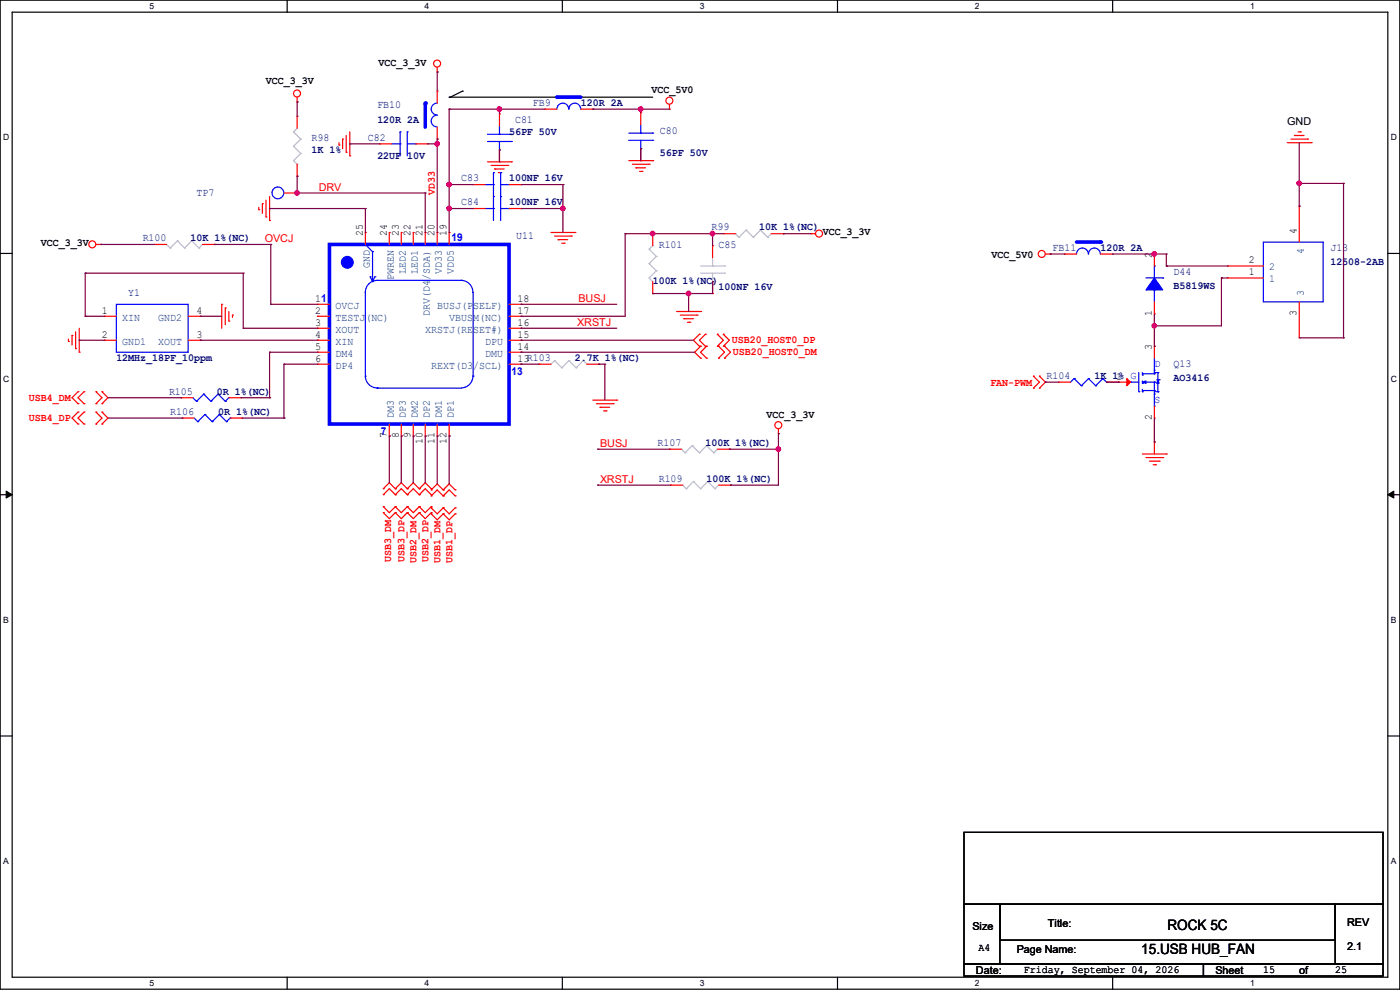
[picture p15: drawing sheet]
<svg xmlns="http://www.w3.org/2000/svg" width="297mm" height="210mm" viewBox="0 0 297 210" stroke-linecap="round" stroke-linejoin="round" font-family="sans-serif">
<defs><g id="words">
<g font-size="3">
<text x="247.7" y="197.4">ROCK 5C</text>
<text x="242.1" y="202.4">15.USB HUB_FAN</text>
</g>
<g font-size="2.3">
<text x="56.4" y="17.9">VCC_3_3V</text>
<text x="80.3" y="14.1">VCC_3_3V</text>
<text x="138.2" y="19.7">VCC_5V0</text>
<text x="273.1" y="26.5">GND</text>
<text x="8.7" y="52.2">VCC_3_3V</text>
<text x="77" y="50.1" transform="rotate(-90 77 50.1)">25</text>
<text x="82" y="50.1" transform="rotate(-90 82 50.1)">24</text>
<text x="84.6" y="50.1" transform="rotate(-90 84.6 50.1)">23</text>
<text x="87.1" y="50.1" transform="rotate(-90 87.1 50.1)">22</text>
<text x="89.7" y="50.1" transform="rotate(-90 89.7 50.1)">21</text>
<text x="92.2" y="50.1" transform="rotate(-90 92.2 50.1)">20</text>
<text x="94.7" y="50.1" transform="rotate(-90 94.7 50.1)">19</text>
<text x="174.5" y="49.9">VCC_3_3V</text>
<text x="275.1" y="49.6" transform="rotate(-90 275.1 49.6)">4</text>
<text x="210.4" y="54.7">VCC_5V0</text>
<text x="244.3" y="54.7" transform="rotate(-90 244.3 54.7)">2</text>
<text x="265" y="58.4">1</text>
<text x="265" y="55.9">2</text>
<text x="66.8" y="64">11</text>
<text x="109.8" y="64">18</text>
<text x="21.6" y="66.5">1</text>
<text x="21.6" y="71.6">2</text>
<text x="41.7" y="71.6">3</text>
<text x="41.7" y="66.5">4</text>
<text x="66.8" y="66.5">2</text>
<text x="66.8" y="69.1">3</text>
<text x="66.8" y="71.6">4</text>
<text x="109.8" y="71.6">15</text>
<text x="109.8" y="69.1">16</text>
<text x="109.8" y="66.5">17</text>
<text x="244.3" y="67.1" transform="rotate(-90 244.3 67.1)">1</text>
<text x="275.1" y="67.1" transform="rotate(-90 275.1 67.1)">3</text>
<text x="66.8" y="74.2">5</text>
<text x="66.8" y="76.7">6</text>
<text x="109.8" y="76.7">13R103</text>
<text x="109.8" y="74.2">14</text>
<text x="244.3" y="74.2" transform="rotate(-90 244.3 74.2)">3</text>
<text x="236.8" y="80.5">1</text>
<text x="162.6" y="88.8">VCC_3_3V</text>
<text x="244.3" y="89.2" transform="rotate(-90 244.3 89.2)">2</text>
<text x="82" y="93" transform="rotate(-90 82 93)">7</text>
<text x="84.6" y="93" transform="rotate(-90 84.6 93)">8</text>
<text x="87.1" y="93" transform="rotate(-90 87.1 93)">9</text>
<text x="89.7" y="94.3" transform="rotate(-90 89.7 94.3)">10</text>
<text x="92.2" y="94.3" transform="rotate(-90 92.2 94.3)">11</text>
<text x="94.7" y="94.3" transform="rotate(-90 94.7 94.3)">12</text>
<text x="206.3" y="197.2">Size</text>
<text x="222.3" y="196.7">Title:</text>
<text x="285.8" y="196.4">REV</text>
<text x="207.6" y="201.8">A4</text>
<text x="215.7" y="202.3">Page Name:</text>
<text x="285.8" y="201.5">2.1</text>
<text x="207.1" y="206.6">Date:</text>
<text x="217.2" y="206.4">Friday, September 04, 2026</text>
<text x="257.9" y="206.6">Sheet</text>
<text x="268" y="206.4">15</text>
<text x="275.6" y="206.6">of</text>
<text x="283.2" y="206.4">25</text>
</g>
<g font-size="2.3" fill="#00007f">
<text x="80.1" y="23">FB10</text>
<text x="113.1" y="22.5">FB9</text>
<text x="123.2" y="22.5">120R 2A</text>
<text x="66.1" y="29.8">R98</text>
<text x="78" y="29.8">C82</text>
<text x="80.1" y="26">120R 2A</text>
<text x="108" y="28.6">56PF 50V</text>
<text x="109.3" y="26">C81</text>
<text x="140" y="28.3">C80</text>
<text x="66.1" y="32.4">1K 1%</text>
<text x="80.1" y="33.7">22UF 10V</text>
<text x="140" y="33.1">56PF 50V</text>
<text x="41.7" y="41.5">TP7</text>
<text x="97.8" y="38.5">C83</text>
<text x="108" y="38.5">100NF 16V</text>
<text x="97.8" y="43.6">C84</text>
<text x="108" y="43.6">100NF 16V</text>
<text x="30.3" y="51.2">R100</text>
<text x="40.4" y="51.2">10K 1%(NC)</text>
<text x="109.5" y="50.7">U11</text>
<text x="139.7" y="52.7">R101</text>
<text x="150.9" y="48.9">R99</text>
<text x="152.4" y="52.7">C85</text>
<text x="161.1" y="48.9">10K 1%(NC)</text>
<text x="223.3" y="53.2">FB11</text>
<text x="233.5" y="53.2">120R 2A</text>
<text x="282.2" y="53.2">J13</text>
<text x="249" y="58.3">D44</text>
<text x="282.2" y="56.3">12508-2AB</text>
<text x="27.2" y="62.9">Y1</text>
<text x="138.5" y="60.3">100K 1%(NC)</text>
<text x="152.4" y="61.6">100NF 16V</text>
<text x="249" y="61.3">B5819WS</text>
<text x="24.7" y="76.6">12MHz_18PF_10ppm</text>
<text x="122" y="76.6">2.7K 1%(NC)</text>
<text x="249" y="77.9">Q13</text>
<text x="35.9" y="83.7">R105</text>
<text x="46" y="83.7">0R 1%(NC)</text>
<text x="222" y="80.4">R104</text>
<text x="232.2" y="80.4">1K 1% G</text>
<text x="249" y="80.9">AO3416</text>
<text x="36.1" y="88">R106</text>
<text x="46.3" y="88">0R 1%(NC)</text>
<text x="139.5" y="94.6">R107</text>
<text x="149.6" y="94.6">100K 1%(NC)</text>
<text x="139.7" y="102.2">R109</text>
<text x="149.9" y="102.2">100K 1%(NC)</text>
</g>
<g font-size="2.3" fill="#f00">
<text x="67.6" y="40.4">DRV</text>
<text x="92.2" y="41.4" transform="rotate(-90 92.2 41.4)">VD33</text>
<text x="56.2" y="51.3">OVCJ</text>
<text x="122.7" y="64">BUSJ</text>
<text x="122.5" y="69.1">XRSTJ</text>
<text x="155.2" y="72.8">USB20_HOST0_DP</text>
<text x="155.5" y="75.3">USB20_HOST0_DM</text>
<text x="210.1" y="81.9">FAN-PWM</text>
<text x="6.1" y="85">USB4_DM</text>
<text x="6.1" y="89.3">USB4_DP</text>
<text x="127.3" y="94.8">BUSJ</text>
<text x="127.3" y="102.4">XRSTJ</text>
<text x="83" y="119.2" transform="rotate(-90 83 119.2)">USB3_DM</text>
<text x="85.8" y="119.2" transform="rotate(-90 85.8 119.2)">USB3_DP</text>
<text x="88.3" y="119.4" transform="rotate(-90 88.3 119.4)">USB2_DM</text>
<text x="90.9" y="119.2" transform="rotate(-90 90.9 119.2)">USB2_DP</text>
<text x="93.4" y="119.4" transform="rotate(-90 93.4 119.4)">USB1_DM</text>
<text x="96" y="119.4" transform="rotate(-90 96 119.4)">USB1_DP</text>
</g>
<g font-size="2.3" fill="#00f">
<text x="95.8" y="51.2">19</text>
<text x="244.9" y="77.9">D</text>
<text x="108.5" y="79.6">13</text>
<text x="244.9" y="85.5">S</text>
<text x="80.8" y="92.3">7</text>
</g>
<g font-size="2.3" fill="#003f7f">
<text x="276.6" y="53.9" transform="rotate(-90 276.6 53.9)">4</text>
<text x="78.5" y="56.9" transform="rotate(-90 78.5 56.9)">GND</text>
<text x="83.6" y="59.5" transform="rotate(-90 83.6 59.5)">PWREN</text>
<text x="86.1" y="58.2" transform="rotate(-90 86.1 58.2)">LED2</text>
<text x="88.6" y="58.2" transform="rotate(-90 88.6 58.2)">LED1</text>
<text x="93.7" y="58.2" transform="rotate(-90 93.7 58.2)">VD33</text>
<text x="96.3" y="58.2" transform="rotate(-90 96.3 58.2)">VDD5</text>
<text x="269.3" y="59.9">1</text>
<text x="269.3" y="57.4">2</text>
<text x="71.2" y="65.5">OVCJ</text>
<text x="92.8" y="65.5">BUSJ(PSELF)</text>
<text x="276.6" y="62.8" transform="rotate(-90 276.6 62.8)">3</text>
<text x="26" y="68">XIN</text>
<text x="33.6" y="68">GND2</text>
<text x="71.2" y="68">TESTJ(NC)</text>
<text x="71.2" y="70.6">XOUT</text>
<text x="90.2" y="70.6">XRSTJ(RESET#)</text>
<text x="91.2" y="67.1" transform="rotate(-90 91.2 67.1)">DRV(D4/SDA)</text>
<text x="95.3" y="68">VBUSM(NC)</text>
<text x="26" y="73.1">GND1</text>
<text x="33.6" y="73.1">XOUT</text>
<text x="71.2" y="73.1">XIN</text>
<text x="71.2" y="75.6">DM4</text>
<text x="102.9" y="75.6">DMU</text>
<text x="102.9" y="73.1">DPU</text>
<text x="71.2" y="78.2">DP4</text>
<text x="91.5" y="78.2">REXT(D3/SCL)</text>
<text x="83.6" y="88.7" transform="rotate(-90 83.6 88.7)">DM3</text>
<text x="86.1" y="88.7" transform="rotate(-90 86.1 88.7)">DP3</text>
<text x="88.6" y="88.7" transform="rotate(-90 88.6 88.7)">DM2</text>
<text x="91.2" y="88.7" transform="rotate(-90 91.2 88.7)">DP2</text>
<text x="93.7" y="88.7" transform="rotate(-90 93.7 88.7)">DM1</text>
<text x="96.3" y="88.7" transform="rotate(-90 96.3 88.7)">DP1</text>
</g>
<g font-size="1.8">
<text x="31.7" y="1.9">5</text>
<text x="90.1" y="1.9">4</text>
<text x="148.5" y="1.9">3</text>
<text x="206.8" y="1.9">2</text>
<text x="265.2" y="1.9">1</text>
<text x=".7" y="29.8">D</text>
<text x="295.1" y="29.8">D</text>
<text x=".7" y="80.9">C</text>
<text x="295.1" y="80.9">C</text>
<text x=".7" y="132.1">B</text>
<text x="295.1" y="132.1">B</text>
<text x=".7" y="183.3">A</text>
<text x="295.1" y="183.3">A</text>
<text x="31.7" y="209.2">5</text>
<text x="90.1" y="209.2">4</text>
<text x="148.5" y="209.2">3</text>
<text x="206.8" y="209.2">2</text>
<text x="265.2" y="209.2">1</text>
</g>
</g></defs>
<path d="M0 0h297v209.8h-297zM2.6 2.6h291.8v204.7h-291.8z" fill="none" stroke="#000" stroke-width=".25"/>
<g fill="#fff">
<path d="M31.8 .3h.9v2h-.9z"/>
<path d="M31.8 207.6h.9v2h-.9z"/>
</g>
<path d="M60.9 0v2.6M60.9 207.3v2.5" fill="none" stroke="#000" stroke-width=".25"/>
<g fill="#fff">
<path d="M90.1 .3h1v2h-1z"/>
<path d="M90.1 207.6h1v2h-1z"/>
</g>
<path d="M119.3 0v2.6M119.3 207.3v2.5" fill="none" stroke="#000" stroke-width=".25"/>
<g fill="#fff">
<path d="M148.5 .3h.9v2h-.9z"/>
<path d="M148.5 207.6h.9v2h-.9z"/>
</g>
<path d="M177.7 0v2.6M177.7 207.3v2.5" fill="none" stroke="#000" stroke-width=".25"/>
<g fill="#fff">
<path d="M206.8 .3h1v2h-1z"/>
<path d="M206.8 207.6h1v2h-1z"/>
</g>
<path d="M236.1 0v2.6M236.1 207.3v2.5" fill="none" stroke="#000" stroke-width=".25"/>
<g fill="#fff">
<path d="M265.2 .3h1v2h-1z"/>
<path d="M265.2 207.6h1v2h-1z"/>
<path d="M.7 28.2h1.2v1.9h-1.2z"/>
<path d="M295.1 28.2h1.2v1.9h-1.2z"/>
<path d="M.7 79.3h1.2v2h-1.2z"/>
<path d="M295.1 79.3h1.2v2h-1.2z"/>
</g>
<path d="M0 53.8h2.6M294.4 53.8h2.6" fill="none" stroke="#000" stroke-width=".25"/>
<g fill="#fff">
<path d="M.7 130.5h1.2v2h-1.2z"/>
<path d="M295.1 130.5h1.1v2h-1.1z"/>
</g>
<path d="M0 104.9h2.6M294.4 104.9h2.6" fill="none" stroke="#000" stroke-width=".25"/>
<path d="M1.3 104.2l1.3 .7-1.3 .8zM294.4 104.9l1.3-.7v1.5z" fill="#000" stroke="#000" stroke-width=".21"/>
<g fill="#fff">
<path d="M.7 181.7h1.2v2h-1.2z"/>
<path d="M295.1 181.7h1.1v2h-1.1z"/>
</g>
<g fill="none" stroke="#000" stroke-width=".25">
<path d="M98.1 19.3h.1M98.1 19.3l-2.6 1.3M95.3 20.6h.1M95.3 20.6h43.2M0 156.1h2.6M294.4 156.1h2.6M204.5 176.6h88.9v15.2h-88.9zM204.5 191.8h7.6v12.7h-7.6zM212.1 191.8h71.2v7.6h-71.2zM283.3 191.8h10.1v12.7h-10.1zM204.5 204.5h50.8v2.6h-50.8zM212.1 204.5h76.2"/>
<path d="M255.3 204.5h38.1v2.6h-38.1zM288.3 204.5h.1"/>
</g>
<g fill="none" stroke="#f00" stroke-width=".25">
<path d="M92.8 15.3h.1M92.8 14.3v1M63 21.6h.1M63 20.6v1M71.9 30.8h.1M71.9 30.3v.5M72.7 29.5h.1M72.7 29.5v2M73.4 32.3h.1M73.4 28.7v3.6M74.2 33.1h.1M74.2 28v5.1"/>
<path d="M103.4 34.3h5.1M104.2 35.1h3.5M104.9 35.9h.1M104.9 35.9h2.1M105.7 36.6h.5M106.2 36.6h.1M107.7 35.1h.1M108.5 34.3h.1M133.4 34.1h5.1M134.2 34.8h3.5M134.9 35.6h.1M134.9 35.6h2"/>
<path d="M135.7 36.4h.5M136.2 36.4h.1M137.7 34.8h.1M138.5 34.1h.1M142 23.2h.1M142 22.1v1.1M273.1 30.3h5.1M273.9 29.5h3.5M274.6 28.7h.1M274.6 28.7h2M275.4 28h.5M275.9 28h.1"/>
<path d="M277.4 29.5h.1M278.2 30.3h.1M20.4 51.9h1M21.4 51.9h.1M54.9 44.5h.1M54.9 44v.5M55.7 43.2h.1M55.7 43.2v2.1M56.4 46h.1M56.4 42.5v3.5M57.2 46.8h.1M57.2 41.7v5.1"/>
<path d="M116.9 49.3h5.1M117.6 50.1h3.6M118.4 50.8h.1M118.4 50.8h2M119.2 51.6h.5M119.7 51.6h.1M121.2 50.1h.1M122 49.3h.1M172 49.6h.1M172 49.6h1M221.8 53.9h1M222.8 53.9h.1"/>
<path d="M14.5 72.4h.1M14.5 71.9v.5M15.3 71.2h.1M15.3 71.2v2M16 74h.1M16 70.4v3.6M16.8 74.7h.1M16.8 69.6v5.1M47 64.6h.1M47 64.6v5M47.8 65.3h.1M47.8 65.3v3.6"/>
<path d="M48.6 68.1h.1M48.6 66.1v2M49.3 66.8h.1M49.3 66.8v.6M143.6 66.1h5M144.3 66.8h3.6M145.1 67.6h.1M145.1 67.6h2M145.8 68.4h.5M146.3 68.4h.1M147.9 66.8h.1M148.4 70.9h.1"/>
<path d="M148.4 73.4h.1M148.4 70.9l-1.3 1.3 1.3 1.2M148.6 66.1h.1M148.6 73.4h.1M148.6 76h.1M148.6 73.4l-1.2 1.3 1.2 1.3M149.6 73.4h.1M149.6 70.9h.1M149.6 70.9l-1.2 1.3 1.2 1.2M149.9 76h.1M149.9 73.4h.1M149.9 73.4l-1.3 1.3 1.3 1.3"/>
<path d="M152.2 73.4h.1M152.2 70.9h.1M152.2 70.9l1.3 1.3-1.3 1.2M152.4 76h.1M152.4 73.4h.1M152.4 73.4l1.3 1.3-1.3 1.3M153.5 73.4h.1M153.5 70.9h.1M153.5 70.9l1.2 1.3-1.2 1.2M153.7 76h.1M153.7 73.4h.1M153.7 73.4l1.3 1.3-1.3 1.3"/>
<path d="M219.2 79.8h.1M219.2 79.8l1.3 1.3-1.3 1.2M220.5 79.8h.1M220.5 79.8l1.3 1.3-1.3 1.2M16.6 83.1h.1M16.6 85.6h.1M16.6 87.4h.1M16.6 90h.1M16.6 83.1l-1.3 1.3 1.3 1.2M16.6 87.4l-1.3 1.3 1.3 1.3M17.8 83.1h.1M17.8 85.6h.1"/>
<path d="M17.8 87.4h.1M17.8 90h.1M17.8 83.1l-1.2 1.3 1.2 1.2M17.8 87.4l-1.2 1.3 1.2 1.3M20.4 83.1h.1M20.4 85.6h.1M20.4 87.4h.1M20.4 90h.1M20.4 83.1l1.2 1.3-1.2 1.2M20.4 87.4l1.2 1.3-1.2 1.3M21.6 85.6h.1M21.6 83.1h.1"/>
<path d="M21.6 90h.1M21.6 87.4h.1M21.6 83.1l1.3 1.3-1.3 1.2M21.6 87.4l1.3 1.3-1.3 1.3M125.8 84.9h5.1M126.5 85.6h3.6M127.3 86.4h.1M127.3 86.4h2M128.1 87.2h.5M128.6 87.2h.1M130.1 85.6h.1M130.9 84.9h.1"/>
<path d="M165.1 92h.1M165.1 91v1M219.2 82.3h.1M220.5 82.3h.1M242.4 96.3h5M243.1 97.1h3.6M243.9 97.8h2M244.6 98.6h.6M244.9 93.8h.1M244.9 93.8v2.5M245.2 98.6h.1M245.9 97.8h.1"/>
<path d="M246.7 97.1h.1M247.4 96.3h.1M81.3 103.7h.1M81.3 104.9h.1M81.3 108.8h.1M81.3 107.5h.1M81.3 108.8l1.3 1.2 1.3-1.2M81.3 103.7l1.3-1.3 1.3 1.3M81.3 107.5l1.3 1.3 1.3-1.3M81.3 104.9l1.3-1.2 1.3 1.2M83.9 103.7h.1M83.9 104.9h.1"/>
<path d="M83.9 108.8h.1M83.9 107.5h.1M83.9 107.5l1.2 1.3 1.3-1.3M83.9 104.9l1.2-1.2 1.3 1.2M83.9 103.7l1.2-1.3 1.3 1.3M83.9 108.8l1.2 1.2 1.3-1.2M86.4 103.7h.1M86.4 104.9h.1M86.4 108.8h.1M86.4 107.5h.1M86.4 103.7l1.3-1.3 1.2 1.3M86.4 104.9l1.3-1.2 1.2 1.2"/>
<path d="M86.4 108.8l1.3 1.2 1.2-1.2M86.4 107.5l1.3 1.3 1.2-1.3M88.9 103.7h.1M88.9 104.9h.1M88.9 108.8h.1M88.9 107.5h.1M88.9 103.7l1.3-1.3 1.3 1.3M88.9 104.9l1.3-1.2 1.3 1.2M88.9 108.8l1.3 1.2 1.3-1.2M88.9 107.5l1.3 1.3 1.3-1.3M91.5 103.9h.1M91.5 105.2h.1"/>
<path d="M91.5 109h.1M91.5 107.7h.1M91.5 103.7h.1M91.5 104.9h.1M91.5 108.8h.1M91.5 107.5h.1M91.5 103.9l1.3-1.2 1.2 1.2M91.5 105.2l1.3-1.3 1.2 1.3M91.5 109l1.3 1.3 1.2-1.3M91.5 107.7l1.3 1.3 1.2-1.3M94 103.9h.1M94 105.2h.1"/>
<path d="M94 109h.1M94 107.7h.1M94 103.9l1.3-1.2 1.3 1.2M94 105.2l1.3-1.3 1.3 1.3M94 109l1.3 1.3 1.3-1.3M94 107.7l1.3 1.3 1.3-1.3M96.6 103.9h.1M96.6 105.2h.1M96.6 109h.1M96.6 107.7h.1"/>
<circle cx="63" cy="19.8" r=".74"/>
<circle cx="92.7" cy="13.5" r=".74"/>
<circle cx="142" cy="21.4" r=".74"/>
<circle cx="19.6" cy="51.8" r=".74"/>
<circle cx="173.8" cy="49.6" r=".74"/>
<circle cx="221" cy="53.9" r=".74"/>
<circle cx="165.1" cy="90.2" r=".74"/>
</g>
<path d="M92.8 24.4a1.25 1.25 0 0 0-1.3 1.3 1.25 1.25 0 0 0 1.3 1.2M92.8 21.9a1.25 1.25 0 0 0-1.3 1.2 1.25 1.25 0 0 0 1.3 1.3" fill="none" stroke="#00f" stroke-width=".25"/>
<path d="M90.2 21.9v5.1" fill="none" stroke="#00f" stroke-width=".76"/>
<circle cx="90.2" cy="21.9" r=".38" fill="#00f"/>
<g fill="none" stroke="#f00" stroke-width=".25">
<path d="M92.8 19.3h.1M92.8 19.3v2.6M92.8 29.5h.1M92.8 27v2.5M138.5 49.6h.1M138.5 49.6v2.5M138.5 59.7v2.6M114.3 77.3h.1M114.3 77.3h2.6M124.5 77.3h2.5M127 77.3h.1M138.5 62.3h.1"/>
<path d="M38.4 84.4h.1M38.4 84.4h2.5M38.7 88.7h.1M38.7 88.7h2.5M48.6 84.4h2.5M48.8 88.7h2.6M51.1 84.4h.1M51.4 88.7h.1M142 95.3h.1M142 95.3h2.6M152.2 95.3h2.5M154.7 95.3h.1"/>
</g>
<g fill="none" stroke="#c0c0c0" stroke-width=".25">
<path d="M137.7 59h.1M137.7 55.9h.1M137.7 52.9h.1M137.7 59l.8 .7M137.7 55.9l1.5 1.5M137.7 52.9l1.5 1.5M138.5 52.1h.1M138.5 52.1l-.8 .8M139.2 57.4h.1M139.2 54.4h.1M139.2 57.4l-1.5 1.6M139.2 54.4l-1.5 1.5"/>
<path d="M117.6 76.5h.1M117.6 76.5l-.7 .8M117.6 76.5l1.6 1.5M119.2 78h.1M120.7 76.5h.1M120.7 76.5l-1.5 1.5M120.7 76.5l1.5 1.5M122.2 78h.1M123.7 76.5h.1M123.7 76.5l-1.5 1.5M123.7 76.5l.8 .8M124.5 77.3h.1"/>
<path d="M144.6 95.3h.1M144.6 95.3l.7 .8M145.3 96.1h.1M146.9 94.5h.1M146.9 94.5l1.5 1.6M146.9 94.5l-1.6 1.6M148.4 96.1h.1M149.9 94.5h.1M149.9 94.5l1.5 1.6M149.9 94.5l-1.5 1.6M151.4 96.1h.1M152.2 95.3l-.8 .8"/>
</g>
<g fill="none" stroke="#00f" stroke-width=".25">
<path d="M228.4 53.9a1.25 1.25 0 0 1 1.2-1.3 1.25 1.25 0 0 1 1.3 1.3M230.9 53.9a1.25 1.25 0 0 1 1.3-1.3 1.25 1.25 0 0 1 1.2 1.3M40.9 84.4l.8 .7M41.2 88.7l.8 .8M41.7 85.1h.1M42 89.5h.1M43.2 83.6h.1M43.2 83.6l-1.5 1.5M43.2 83.6l1.5 1.5M43.5 87.9h.1M43.5 87.9l-1.5 1.6M43.5 87.9l1.5 1.6"/>
<path d="M44.7 85.1h.1M45 89.5h.1M46.3 83.6h.1M46.3 83.6l-1.6 1.5M46.3 83.6l1.5 1.5M46.5 87.9h.1M46.5 87.9l-1.5 1.6M46.5 87.9l1.5 1.6M47.8 85.1h.1M48 89.5h.1M48.6 84.4h.1M48.6 84.4l-.8 .7"/>
<path d="M48.8 88.7h.1M48.8 88.7l-.8 .8"/>
</g>
<path d="M228.4 51.4h5.1" fill="none" stroke="#00f" stroke-width=".76"/>
<circle cx="233.5" cy="51.4" r=".38" fill="#00f"/>
<g fill="none" stroke="#f00" stroke-width=".25">
<path d="M106 24.2h.1M106 34.3h.1M106 24.2v2.5M106 31.8v2.5M77.5 49.3h.1M77.5 49.3v2.6M82.6 49.3h.1M82.6 49.3v2.6M85.1 49.3h.1M85.1 49.3v2.6M87.7 49.3h.1M87.7 49.3v2.6"/>
<path d="M90.2 49.3h.1M90.2 49.3v2.6M92.8 49.3h.1M92.8 49.3v2.6M95.3 49.3h.1M95.3 49.3v2.6M100.4 44.2h.1M100.4 44.2h2.5M108 44.2h2.5M110.5 44.2h.1M151.2 52.1h.1M151.2 52.1v2.6"/>
<path d="M151.2 59.7v2.6M225.8 53.9h.1M225.8 53.9h2.6M233.5 53.9h2.5M236 53.9h.1M244.9 53.9h.1M244.9 53.9v2.5M22.1 67.1h.1M22.1 72.2h.1M22.1 67.1h2.6M22.1 72.2h2.6M39.9 67.1h2.6"/>
<path d="M39.9 72.2h2.6M42.5 72.2h.1M42.5 67.1h.1M67.4 67.1h.1M67.4 69.6h.1M67.4 72.2h.1M67.4 74.7h.1M67.4 77.3h.1M67.4 64.6h.1M67.4 67.1h2.5M67.4 72.2h2.5M67.4 69.6h2.5"/>
<path d="M67.4 74.7h2.5M67.4 77.3h2.5M67.4 64.6h2.5M108 67.1h2.5M108 72.2h2.5M108 69.6h2.5M108 74.7h2.5M108 77.3h2.5M108 64.6h2.5M110.5 77.3h.1M110.5 74.7h.1M110.5 72.2h.1"/>
<path d="M110.5 69.6h.1M110.5 67.1h.1M110.5 64.6h.1M151.2 62.3h.1M244.9 66.6h.1M244.9 64.1v2.5M82.6 92.5h.1M82.6 90v2.5M85.1 92.5h.1M85.1 90v2.5M87.7 92.5h.1M87.7 90v2.5"/>
<path d="M90.2 92.5h.1M90.2 90v2.5M92.8 92.5h.1M92.8 90v2.5M95.3 92.5h.1M95.3 90v2.5M142.3 102.9h.1M142.3 102.9h2.5M152.4 102.9h2.6M155 102.9h.1"/>
</g>
<g fill="none" stroke="#00f" stroke-width=".25">
<path d="M103.4 30h5.1M103.4 28.5h5.1M106 31.8h.1M106 28.5h.1M106 26.7v1.8M106 30v1.8M108.5 30h.1M108.5 28.5h.1M118.2 23.2a1.25 1.25 0 0 1 1.2-1.3 1.25 1.25 0 0 1 1.3 1.3M120.7 23.2a1.25 1.25 0 0 1 1.2-1.3 1.25 1.25 0 0 1 1.3 1.3M77.5 51.9l1.5 1.5M78.5 58.7h.1"/>
<path d="M78.5 58.7l.5 1M79 53.4h.1M79 59.7h.1M79 53.4v6.3M79.5 58.7h.1M79.5 58.7l-.5 1M97.8 59.5h.1M97.8 59.5h-17.7a2.52 2.52 0 0 0-2.6 2.5v17.8M97.8 59.5a2.52 2.52 0 0 1 2.5 2.5l.1 17.8M102.9 44.2h1.8M104.7 44.2h.1M104.7 41.7h.1"/>
<path d="M104.7 41.7v5.1M106.2 41.7h.1M106.2 44.2h1.8M106.2 41.7v5.1M108 44.2h.1M243.1 59h3.6M244.9 56.4h.1M244.9 56.4v2.6M246.7 59h.1M24.7 64.6h15.2v10.1h-15.2zM77.5 79.8h.1M77.5 79.8a2.52 2.52 0 0 0 2.6 2.5"/>
<path d="M100.3 79.8a2.52 2.52 0 0 1-2.5 2.5h-17.7M100.4 79.8h.1M244.9 61.5h.1M244.9 61.5v2.6M80.1 82.3h.1"/>
</g>
<g fill="#00f" stroke="#00f" stroke-width=".25">
<path d="M244.9 59l1.8 2.5h-3.6z" fill-rule="evenodd"/>
<circle cx="73.7" cy="55.6" r="1.25"/>
</g>
<path d="M118.2 20.6h5M69.9 51.9h38.1v38.1h-38.1z" fill="none" stroke="#00f" stroke-width=".76"/>
<g fill="none" stroke="#c0c0c0" stroke-width=".25">
<path d="M148.6 58h5.1M148.6 56.4h5.1M151.2 59.7h.1M151.2 56.4h.1M151.2 54.7v1.7M151.2 58v1.7M153.7 58h.1M153.7 56.4h.1M144.8 102.9h.1M144.8 102.9l.8 .8M145.6 103.7h.1M147.1 102.2h.1"/>
<path d="M147.1 102.2l1.5 1.5M147.1 102.2l-1.5 1.5M148.6 103.7h.1M150.2 102.2h.1M150.2 102.2l1.5 1.5M150.2 102.2l-1.6 1.5M151.7 103.7h.1M152.4 102.9l-.7 .8"/>
</g>
<circle cx="118.2" cy="20.6" r=".38" fill="#00f"/>
<g fill="none" stroke="#f00" stroke-width=".25">
<path d="M63 24.7h.1M63 37.4h.1M63 24.7v2.5M63 34.8v2.6M80.6 30.5h.1M80.6 30.5h2.5M88.2 30.5h2.5M90.7 30.5h.1M100.4 39.2h.1M100.4 39.2h2.5M108 39.2h2.5M110.5 39.2h.1"/>
<path d="M115.6 23.2h.1M115.6 23.2h2.6M123.2 23.2h2.6M125.8 23.2h.1M135.9 23.9h.1M135.9 34.1h.1M135.9 23.9v2.6M135.9 31.5v2.6M32.8 51.9h.1M32.8 51.9h2.5M43 51.9h2.5M45.5 51.9h.1"/>
<path d="M60.2 40.9h2.6M62.8 40.9h.1M153.5 49.6h.1M153.5 49.6h2.5M163.6 49.6h2.6M166.2 49.6h.1M260.4 59h.1M260.4 56.4h.1M260.4 59h7.6M260.4 56.4h7.6M275.6 43.7h.1M275.6 43.7v7.7"/>
<path d="M244.9 73.4h.1M244.9 73.4v2.6M275.6 71.7h.1M275.6 64.1v7.6M224.6 81.1h.1M224.6 81.1h2.5M234.7 81.1h5.1M237.3 81.1h.1M244.9 88.7h.1M244.9 86.1v2.6"/>
</g>
<g fill="none" stroke="#c0c0c0" stroke-width=".25">
<path d="M62.3 28h.1M62.3 31h.1M62.3 34.1h.1M62.3 28l1.5 1.5M62.3 31l1.5 1.6M62.3 34.1l.7 .7M63 34.8h.1M63 27.2l-.7 .8M63.8 29.5h.1M63.8 32.6h.1M63.8 29.5l-1.5 1.5M63.8 32.6l-1.5 1.5"/>
<path d="M35.3 51.9l.8 .7M36.1 52.6h.1M37.6 51.1h.1M37.6 51.1l-1.5 1.5M37.6 51.1l1.6 1.5M39.2 52.6h.1M40.7 51.1h.1M40.7 51.1l-1.5 1.5M40.7 51.1l1.5 1.5M42.2 52.6h.1M43 51.9h.1M43 51.9l-.8 .7"/>
<path d="M156 49.6h.1M156 49.6l.8 .7M156.8 50.3h.1M158.3 48.8h.1M158.3 48.8l1.5 1.5M158.3 48.8l-1.5 1.5M159.8 50.3h.1M161.3 48.8h.1M161.3 48.8l1.6 1.5M161.3 48.8l-1.5 1.5M162.9 50.3h.1M163.6 49.6l-.7 .7"/>
</g>
<g fill="none" stroke="#00f" stroke-width=".25">
<path d="M83.1 30.5h1.8M84.9 30.5h.1M84.9 28h.1M84.9 28v5.1M86.4 28h.1M86.4 30.5h1.8M86.4 28v5.1M88.2 30.5h.1M102.9 39.2h1.8M104.7 39.2h.1M104.7 36.6h.1M104.7 36.6v5.1"/>
<path d="M106.2 36.6h.1M106.2 39.2h1.8M106.2 36.6v5.1M108 39.2h.1M133.4 29.8h5.1M133.4 28.2h5.1M135.9 31.5h.1M135.9 28.2h.1M135.9 26.5v1.7M135.9 29.8v1.7M138.5 29.8h.1M138.5 28.2h.1"/>
<path d="M268 51.4h12.7v12.7h-12.7zM241.6 79v4.1M242.4 79.3h.1M242.4 79.5h.1M242.4 79.3h2.5M242.4 79v.5M244.9 79.3h.1M244.9 79h.1M244.9 78.5h.1M244.9 76v3.3M244.9 79h.8M245.7 79h.1"/>
<path d="M245.7 79v1.6M227.9 80.3h.1M227.9 80.3l-.8 .8M227.9 80.3l1.5 1.5M229.4 81.8h.1M230.9 80.3h.1M230.9 80.3l-1.5 1.5M230.9 80.3l1.6 1.5M232.5 81.8h.1M234 80.3h.1M234 80.3l-1.5 1.5M234 80.3l.7 .8"/>
<path d="M234.7 81.1h.1M239.8 81.1h.1M239.8 81.1h1.8M241.6 83.1h.1M242.4 81.3h.1M242.4 83.1h.1M242.4 82.8h2.5M242.4 80.8v.5M242.4 82.6v.5M243.1 81.1h1.8M244.9 82.8h.1M244.9 83.6h.1"/>
<path d="M244.9 81.1h.1M244.9 86.1h.1M244.9 81.1v5M244.9 83.1h.8M245.4 80.6h.5M245.7 83.1h.1M245.7 81.3v1.8M245.9 80.6h.1"/>
<circle cx="58.9" cy="40.9" r="1.25"/>
</g>
<g fill="#00f" stroke="#00f" stroke-width=".25">
<path d="M242.4 81.1l.7-.3v.5z"/>
<path d="M245.7 80.6l.2 .7h-.5z"/>
</g>
<path d="M239.1 80.3l.7 .8-.7 .7z" fill="#f00" stroke="#f00" stroke-width=".25"/>
<g fill="none" stroke="#7f003f" stroke-width=".25">
<path d="M92.8 15.3h.1M92.8 15.3v4M63 21.6h.1M63 37.4h.1M63 21.6v3.1M63 37.4v3.5M74.2 30.5h.1M74.2 30.5h6.4M90.7 30.5h2.1M92.8 30.5h.1M92.8 29.5h.1M92.8 29.5v19.8"/>
<path d="M95.3 23.2h.1M95.3 39.2h.1M95.3 23.2v26.1M95.3 23.2h20.3M95.3 39.2h5.1M106 31.8h.1M106 23.2h.1M106 23.2v1M106 31.8v2.5M110.5 39.2h8.9M119.4 39.2h.1M119.4 39.2v10.1"/>
<path d="M125.8 23.2h.1M125.8 23.2h16.2M135.9 23.2h.1M135.9 31.5h.1M135.9 23.2v.7M135.9 31.5v2.6M275.6 38.9h.1M275.6 30.3v13.4M275.6 38.9h9.4M285 38.9h.1M285 38.9v32.8M18.1 58h.1"/>
<path d="M18.1 58h33.5M18.1 58v9.1M21.4 51.9h.1M21.4 51.9h11.4M45.5 51.9h.1M45.5 51.9h11.9M51.6 58h.1M51.6 58v11.6M57.2 44.2h.1M57.2 44.2h20.3M57.4 51.9h.1M57.4 51.9v12.7"/>
<path d="M62.8 40.9h.1M62.8 40.9h27.4M63 40.9h.1M77.5 44.2h.1M77.5 44.2v5.1M90.2 40.9h.1M90.2 40.9v8.4M95.3 44.2h.1M95.3 44.2h5.1M110.5 44.2h8.9M119.4 44.2h.1M132.6 49.6h.1"/>
<path d="M132.6 49.6h20.9M132.6 49.6v17.5h-22.1M138.5 49.6h.1M151.2 49.6h.1M151.2 59.7h.1M151.2 59.7v2.6h-12.7M151.2 49.6v2.5M166.2 49.6h.1M166.2 49.6h5.8M222.8 53.9h.1M222.8 53.9h3M236 53.9h11.4"/>
<path d="M244.9 53.9h.1M247.4 53.9h.1M247.4 56.4h.1M247.4 53.9v2.5M247.4 56.4h13M259.1 59h.1M259.1 59v10.1h-14.2M259.1 59h1.3M275.6 43.7h.1M16.8 72.2h.1M16.8 72.2h5.3M18.1 67.1h.1"/>
<path d="M18.1 67.1h4M42.5 72.2h.1M42.5 67.1h.1M42.5 72.2h24.9M42.5 67.1h4.5M51.6 69.6h.1M51.6 69.6h15.8M57.2 74.7h.1M57.2 74.7v9.7M57.2 74.7h10.2M57.4 64.6h.1M57.4 64.6h10"/>
<path d="M60.2 77.3h.1M60.2 77.3h7.2M60.2 77.3v11.4M110.5 77.3h.1M110.5 69.6h.1M110.5 74.7h.1M110.5 72.2h.1M110.5 67.1h.1M110.5 64.6h.1M110.5 64.6h20.4M110.5 77.3h3.8M110.5 72.2h36.6"/>
<path d="M110.5 69.6h20.4M110.5 74.7h36.9M127 77.3h.1M127 77.3h1.3M128.3 77.3h.1M128.3 77.3v7.6M138.5 62.3h.1M146.1 62.3h.1M146.1 62.3v3.8M244.9 73.4h.1M244.9 69.1h.1M244.9 66.6v6.8"/>
<path d="M275.6 71.7h9.4M285 71.7h.1M22.9 84.4h15.5M22.9 88.7h15.8M38.4 84.4h.1M38.7 88.7h.1M51.1 84.4h6.1M51.4 88.7h8.8M57.2 84.4h.1M60.2 88.7h.1M82.6 92.5h.1M82.6 92.5v9.9"/>
<path d="M85.1 92.5h.1M85.1 92.5v9.9M87.7 92.5h.1M87.7 92.5v9.9M90.2 92.5h.1M90.2 92.5v9.9M92.8 92.5h.1M92.8 92.5v10.2M95.3 92.5h.1M95.3 92.5v10.2M126.8 95.3h.1M126.8 95.3h15.2"/>
<path d="M154.7 95.3h.1M154.7 95.3h10.4M165.1 92h.1M165.1 95.3h.1M165.1 92v10.9h-10.1M221.8 81.1h.1M221.8 81.1h2.8M234.7 81.1h2.6M237.3 81.1h.1M244.9 93.8h.1M244.9 88.7v5.1M126.8 102.9h.1"/>
<path d="M126.8 102.9h15.5M155 102.9h.1"/>
</g>
<g fill="#f0f" stroke="#f0f" stroke-width=".25">
<circle cx="63" cy="40.9" r=".49"/>
<circle cx="92.7" cy="30.5" r=".49"/>
<circle cx="146.1" cy="62.3" r=".49"/>
<circle cx="151.2" cy="49.6" r=".49"/>
<circle cx="138.5" cy="49.6" r=".49"/>
<circle cx="119.4" cy="44.2" r=".49"/>
<circle cx="135.9" cy="23.1" r=".49"/>
<circle cx="165.1" cy="95.3" r=".49"/>
<circle cx="95.3" cy="44.2" r=".49"/>
<circle cx="95.3" cy="39.1" r=".49"/>
<circle cx="105.9" cy="23.1" r=".49"/>
<circle cx="244.9" cy="69.1" r=".49"/>
<circle cx="244.9" cy="53.9" r=".49"/>
<circle cx="275.6" cy="38.9" r=".49"/>
</g>
<use href="#words"/>
</svg>
